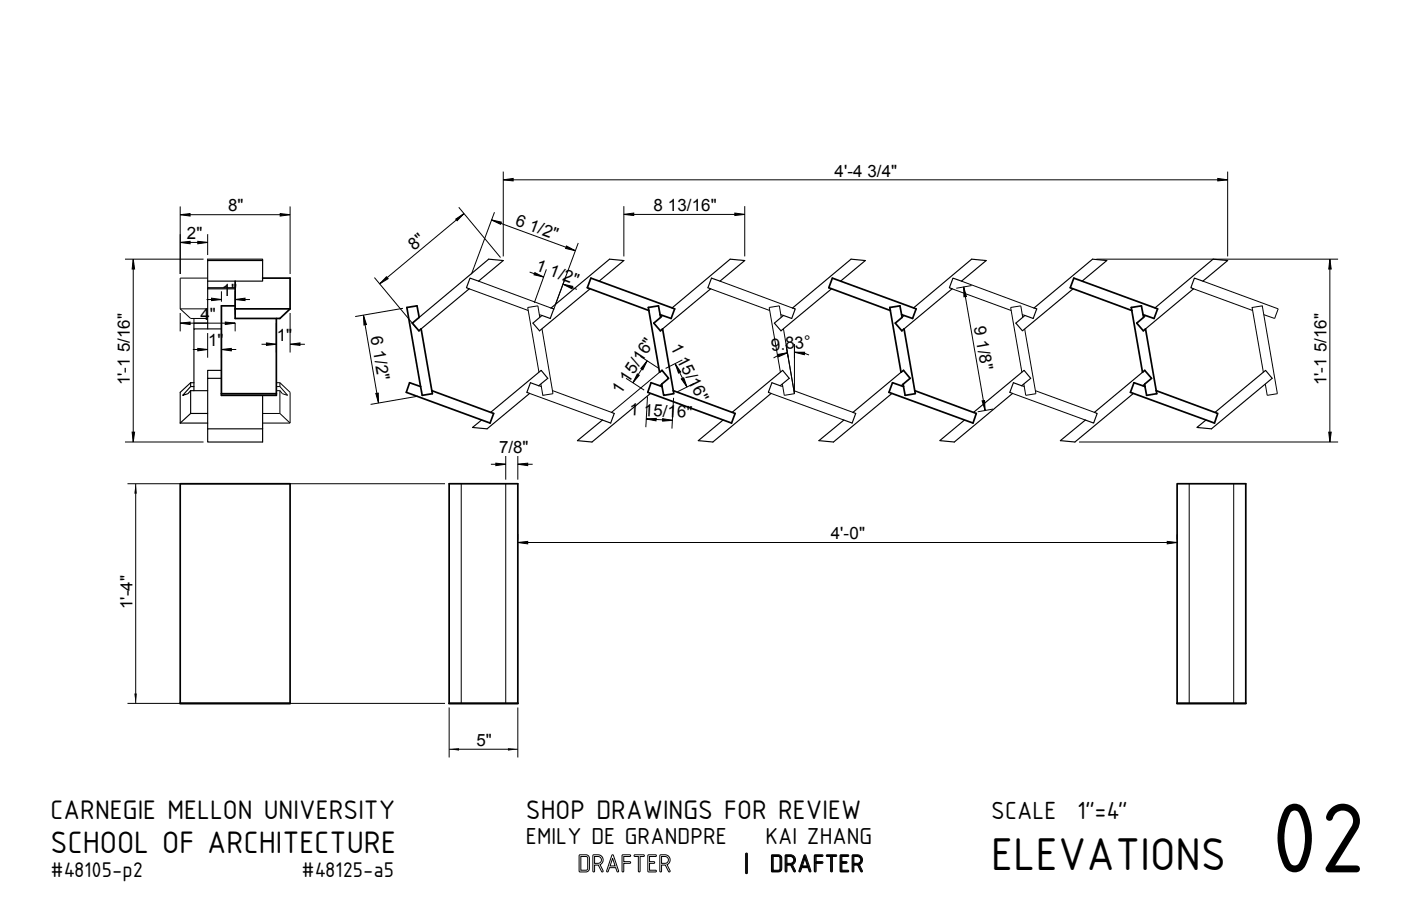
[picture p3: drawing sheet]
<svg xmlns="http://www.w3.org/2000/svg" width="432mm" height="279mm" viewBox="0 0 432 279" stroke-linecap="round" stroke-linejoin="round" font-family="sans-serif">
<defs><g id="words">
<text font-size="28.2" x="391.6" y="269">02</text>
<text font-size="13.1" x="305.5" y="268.2">ELEVATIONS</text>
<text font-size="8.8" x="15.6" y="263.1">SCHOOL OF ARCHITECTURE</text>
<g font-size="7.6">
<text x="15.6" y="252.6">CARNEGIE MELLON UNIVERSITY</text>
<text x="162.1" y="252.6">SHOP DRAWINGS FOR REVIEW</text>
</g>
<g font-size="7.1">
<text x="305.5" y="252.6">SCALE</text>
<text x="332" y="252.6">1”=4”</text>
<text x="229.3" y="268.9">|</text>
<text x="237.2" y="268.9">DRAFTER</text>
</g>
<g font-size="6.6">
<text x="162.1" y="260.4">EMILY DE GRANDPRE</text>
<text x="235.9" y="260.4">KAI ZHANG</text>
</g>
<g font-size="6">
<text x="15.6" y="270.4">#48105-p2</text>
<text x="92.9" y="270.4">#48125-a5</text>
</g>
<g font-size="5.2">
<text x="257.2" y="54.4">4'-4 3/4&quot;</text>
<text x="70.4" y="65.2">8&quot;</text>
<text x="201.4" y="65.1">8 13/16&quot;</text>
<text x="158.6" y="69.3" transform="rotate(20 158.6 69.3)">6</text>
<text x="162.7" y="70.8" transform="rotate(20 162.7 70.8)">1/2&quot;</text>
<text x="57.6" y="73.7">2&quot;</text>
<text x="127.7" y="77.3" transform="rotate(-40 127.7 77.3)">8&quot;</text>
<text x="164.8" y="83.4" transform="rotate(20 164.8 83.4)">1</text>
<text x="169" y="84.9" transform="rotate(20 169 84.9)">1/2&quot;</text>
<text x="68.4" y="91.4">1&quot;</text>
<text x="61.8" y="98.6">4&quot;</text>
<text x="300.1" y="100.8" transform="rotate(80 300.1 100.8)">9</text>
<text x="64.2" y="106.8">1&quot;</text>
<text x="85.3" y="105.2">1&quot;</text>
<text x="114.2" y="104.1" transform="rotate(80 114.2 104.1)">6</text>
<text x="206.6" y="106.9" transform="rotate(63 206.6 106.9)">1</text>
<text x="300.9" y="105.2" transform="rotate(80 300.9 105.2)">1/8&quot;</text>
<text x="115" y="108.4" transform="rotate(80 115 108.4)">1/2&quot;</text>
<text x="208.5" y="110.9" transform="rotate(63 208.5 110.9)">15/16&quot;</text>
<text x="237.8" y="108.2" transform="rotate(-5 237.8 108.2)">9.83°</text>
<text x="40" y="118.9" transform="rotate(-90 40 118.9)">1'-1 5/16&quot;</text>
<text x="193.7" y="118.3" transform="rotate(-57 193.7 118.3)">15/16&quot;</text>
<text x="408.9" y="118.9" transform="rotate(-90 408.9 118.9)">1'-1 5/16&quot;</text>
<text x="191.4" y="121.9" transform="rotate(-57 191.4 121.9)">1</text>
<text x="193.9" y="127.9" transform="rotate(3 193.9 127.9)">1</text>
<text x="198.3" y="128.2" transform="rotate(3 198.3 128.2)">15/16&quot;</text>
<text x="153.8" y="139.7">7/8&quot;</text>
<text x="256.1" y="166.3">4'-0&quot;</text>
<text x="40.8" y="187.9" transform="rotate(-90 40.8 187.9)">1'-4&quot;</text>
<text x="146.8" y="230">5&quot;</text>
</g>
</g></defs>
<path d="M55.5 216.9h33.9M138.4 216.9h21.2M362.8 216.9h21.2" fill="none" stroke="#000" stroke-width=".68"/>
<g fill="none" stroke="#000" stroke-width=".53">
<path d="M72.5 86.7v11.5h13.8l3.1-2.9M72.5 95.2h16.9M72.5 94.3h-4.3v27.6h17v-23.7M80.9 85.8h8.5v9.4M200 95.8l3.3 19 .7-.6 2.1 2.5-2.1 1.7v.8M200 95.8l-19-7.1 1.1-2.9 25.8 9.4-1.1 3-3.3-1.2M200 95.8l-.2-1 3.1-.5 .6 2.7M203.5 97l.1 .9-2.1 1.8 2 2.3 .7-.6 3.3 19.1M256.5 85.8l25.9 9.4-1.1 3-3.4-1.2-.5-2.7-3.2 .5 .2 1-19-7.1zM274.4 95.8l3.3 19 .8-.6 2 2.5-2.1 1.7 .1 .8M277.9 97l.1 .9-2.1 1.8 2.1 2.3 .6-.6 3.3 19.1M331 85.8l25.8 9.4-1.1 3-3.4-1.2-.5-2.7-3.1 .5 .1 1-18.9-7.1z"/>
<path d="M348.8 95.8l3.3 19 .7-.6 2.1 2.5-2.1 1.7 .1 .8M352.3 97l.2 .9-2.1 1.8 2 2.3 .7-.6 3.3 19.1M129.6 119.2l-3.4-1.2-1 3 25.8 9.5 1.1-3-19-7M129.6 119.2l-4.2-24.4 3.1-.5 .7 3.6-2.1 1.8 2 2.3 .7-.6 3.3 19.1M129.6 119.2l.5 2.7 3.2-.5-.2-.9M204 119.2l-3.3-1.2-1.1 3 25.9 9.5 1.1-3-19.1-7M204 119.2l.6 2.7 3.1-.5-.2-.9M278.5 119.2l.5 2.7 3.1-.5-.2-.9M278.5 119.2l-3.4-1.2-1.1 3 25.9 9.5 1-3-19-7M352.9 119.2l-3.4-1.2-1.1 3 25.9 9.5 1-3-18.9-7M352.9 119.2l.5 2.7 3.1-.5-.1-.9M68.2 121.4h17"/>
<path d="M55.5 216.9v-67.7h33.9v67.7M138.4 216.9v-67.7h21.2v67.7M362.8 216.9v-67.7h21.2v67.7"/>
</g>
<g fill="none" stroke="#000" stroke-width=".35">
<path d="M64 99.7h-4.2v1.7M64 89.1h8.5M64 80.3h16.9M64 89.1v12.3M72.5 88.7h-8.5v.4M80.9 80.3v-.4h-16.9v8.8M80.9 80.3v6.4h-16.9M129.2 97.9l21.4-18 4.5 .4-7.6 6.4-2.6-.9-1.1 2.9 .8 .4-14.8 12.3M184.7 86.7l7.6-6.4-4.4-.4-18.1 15.1 .9 .3-1.1 2.9-2.6-.9-2.7 2.4 2 2.3 15.6-12.9M204.2 97.3l-.6 .6M207.1 95l17.9-15.1 4.5 .4-7.6 6.4-2.6-.9-1.1 2.9 .8 .4-14.8 12.3M259.1 86.7l7.6-6.4-4.4-.4-18 15.1 .8 .3-1.1 2.9-2.5-.9-2.8 2.4 2 2.3 15.6-12.9"/>
<path d="M278.6 97.3l-.6 .6M281.5 95l18-15.1 4.5 .4-7.7 6.4-2.6-.9-1.1 2.9 .9 .4-14.9 12.3M333.5 86.7l7.6-6.4-4.4-.4-18 15.1 .8 .2-1.1 3-2.5-.9-2.8 2.4 2 2.3 15.6-12.9M353.1 97.3l-.6 .6M355.9 95l18-15.1 4.5 .4-7.6 6.4-2.7-.9-1.1 2.9 .9 .4-14.8 12.3M58.8 118v1.2h1M58.8 119.2l-2.5 2.7 1.6-.5 .9-.9M58.8 118h1M58.8 118l-3.3 3v9.5M68.2 101.4h-8.4v19.1M68.2 116.7h-4.2v15.5M68.2 114.2h-4.2v2.5"/>
<path d="M204 118.4l-.7 .6M277.7 114.8l-14.8 12.4 .8 .3-1.1 3-2.5-1-7.7 6.4 4.5 .4 18-15M278.4 118.4l-.7 .6M352.1 114.8l-14.8 12.4 .9 .3-1.1 3-2.6-1-7.7 6.4 4.5 .4 18-15M352.8 118.4l-.7 .6M55.5 130.5h8.5M58.8 120.5v7h5.2M58.8 127.5l-3.3 3M58.8 120.5h5.2M64 132.2h16.9M80.9 121.9v14.4h-16.9v-4.1M151.2 127.2l15.6-13 2 2.5-2.8 2.3-2.5-1-1.1 3 .8 .3-13.1 10.9-4.5-.4 2.8-2.3"/>
<path d="M200.5 121.3l-18 15-4.5-.4 7.7-6.4 2.5 1 1.1-3-.8-.3M225.6 127.2l15.6-13 2 2.5-2.7 2.3-2.6-1-1.1 3 .9 .3-18 15-4.5-.4 7.6-6.4M300.1 127.2l15.5-13 2.1 2.5-2.8 2.3-2.6-1-1.1 3 .9 .3-18 15-4.5-.4 7.7-6.4M374.5 127.2l15.6-13 2 2.5-18.7 15.5-4.5-.4 2.8-2.3"/>
</g>
<g fill="none" stroke="#000" stroke-width=".31">
<path d="M155.1 55.5l3.1-.5v.8zM155.1 52.9v26.2M155.1 55.5h223.3M375.3 55l3.1 .5-3.1 .3zM378.4 52.9v26.2M38.5 79.9h24.2M41.1 79.9l.4 3.1h-.8zM41.1 79.9v56.4M55.5 74.8l3.1-.4v.8zM55.5 66.2l3.1-.3v.7zM55.5 63.7v20.8M55.5 74.8h8.5"/>
<path d="M55.5 66.2h33.9M61 74.4l3 .4-3 .4zM64 72.2v6.5M86.4 65.9l3 .3-3 .4zM89.4 63.7v20.8M140.5 67.6l2.5-1.7-2.1 2.2zM141.4 63.9l12.9 15.5M143 65.9l-26 21.6M151.5 67.8l3 .7-.2 .7zM151.5 67.8l25.8 9.5M152.4 65.4l-7.1 19.2M174.6 75.9l2.7 1.4-3-.7z"/>
<path d="M178.2 74.9l-7.1 19.2M192.3 66.1l3-.4v.8zM192.3 63.6v15.5M192.3 66.1h37.2M226.5 65.7l3 .4-3 .4zM229.5 63.6v15.5M337.9 79.9h74.5M409.9 79.9l.4 3.1h-.8zM409.9 79.9v56.4M55.5 99.7l3.1-.4v.8zM55.5 95.2h8.5M55.5 96.5v5.7"/>
<path d="M55.5 99.7h17M59.8 98.2v1.5M63.7 92.4h4.5M64 85.8h-8.5v9.4l3.3 3h5.2M65.2 91.9l3 .5-3 .3zM68.2 89.8v3.2M69.4 99.3l3.1 .4-3.1 .4zM72.5 92.4h4.5M72.5 92.4l3-.5v.8zM72.5 89.8v7.2M72.5 99.6v2.6M85.2 99.6v9.1"/>
<path d="M89.4 96.5v12.2M112 97.2l.9 2.9-.7 .1zM112 97.2l4.7 27.1M115.4 85.6l12.9 15.5M119.1 85.3l.5 .6-2.6 1.6zM124.2 95.1l-14.7 2.5M144.6 89.1l18.2 6.7M147.5 86.7l22.3 8.3M163.2 83.9l4.4 1.5M164.8 84.1l2.8 1.3-3-.6zM166.2 97l.8 .3M166.4 97.9l-.6-3.6-3.2 .5 3.5 20"/>
<path d="M168.4 83.1l-3.7 10.3M173.5 87.6l4.3 1.6M173.5 87.6l3 .7-.2 .8zM174.4 85.3l-3.8 10.3M219 89.1l18.2 6.7M221.9 86.7l22.4 8.3M240.6 97l.9 .3M240.8 97.9l-.6-3.6-3.1 .5 3.4 20M293.5 89.1l18.2 6.7M296.3 86.7l22.4 8.3M297 88.5l.9 2.9-.8 .1zM297 88.5l6.6 38.1"/>
<path d="M299.5 88.1l-4.8 .8M315 97l.9 .3M315.2 97.9l-.6-3.6-3.1 .5 3.5 20M367.9 89.1l18.2 6.7M370.8 86.7l23.2 8.5-1.1 3-3.4-1.2M59.4 107.8h4.6M61 107.4l3 .4-3 .4zM64 102.7v7.6M68.2 107.8h4.6M68.2 107.8l3.1-.4v.8zM68.2 102.7v7.6M80.6 106.2h4.6"/>
<path d="M82.1 105.7l3.1 .5-3.1 .3zM85.2 118h1.1M85.2 119.2h1.1M86.3 119.2l2.3 2.7-1.6-.5-.7-.9h-1.1M86.3 118l3.1 3v9.5M86.3 118v1.2M89.4 106.2h4.6M89.4 106.2l3.1-.5v.8zM166 119l.9 .2M167 101.4l3.4 20-3.1 .5-.6-3.5M193 116.7l5.5 3.6M196.4 115.3l.6 .4-1.9 2.3z"/>
<path d="M197.4 109.9l5.5 3.6M199.5 111.3l-1.4 2.7-.6-.4zM199.5 111.3l-4.4 6.7M203.3 114.8l-14.8 12.4-18.2-6.7M208.1 112.2l1.7 2.5-.7 .4zM208.1 112.2l3.7 7.2M210 116.8l.7-.3 1.1 2.9zM210.3 111l-5.2 2.6M214 118.2l-5.2 2.6M239.7 109.3l3-.5-2.8 1.3zM240.5 119l.8 .2M241.1 118.4l.6 3.5 3.2-.5"/>
<path d="M241.5 101.4l3.4 20M242.2 106.3l.7 3.9M242.4 107.3l2.5 14.1M242.7 108.8a11.1 11.1 0 0 0-4.3 1.6M244.9 108.6a10.3 10.3 0 0 1 4.4 .9M244.9 108.6h3.1l-.1 .8zM244.9 106.1v15.3M314.9 119l.8 .2M315.8 101.4l3.5 20-3.2 .5-.5-3.5M389.4 114.8l-3.5-20 3.1-.5 4.7 27.1-3.1 .5-.6-3.5M38.5 136.3h24.2M40.7 133.3h.8l-.4 3z"/>
<path d="M80.9 130.5h8.5M80.9 127.5h5.4M86.3 120.5v7M86.3 127.5l3.1 3M115.8 121.3l.8-.1 .1 3.1zM128.9 122.2l-14.7 2.5M163.2 121.3l22.5 8.2M199.1 129.2l3.2-.2-.1 .8zM199.1 129.2l8.2 .4M199.6 122.3l-.5 9.4M204.2 129.1l3.1 .5-3.1 .3zM207.6 122.7l-.5 9.5"/>
<path d="M237.7 121.3l22.4 8.2M244.7 120.5l18.2 6.7M302.7 123.6l.7-.1 .2 3.1zM306.1 126.2l-4.8 .8M312.1 121.3l22.4 8.2M319.1 120.5l18.2 6.7M332.6 136.3h79.8M409.5 133.3h.8l-.4 3zM39.3 149.2h97.9M41.8 149.2v67.7M142.2 149.2v67.7M151.3 143.2h4.6"/>
<path d="M152.8 142.8l3.1 .4-3.1 .4zM155.9 140.6v7.3M155.9 149.2v67.7M159.6 143.2h4.6M159.6 143.2l3-.4v.8zM159.6 140.6v7.3M366.5 149.2v67.7M380.2 149.2v67.7M159.6 167.3l3-.3v.7zM159.6 164.8v1.6M159.6 167.3h203.2M359.7 167l3.1 .3-3.1 .4z"/>
<path d="M362.8 164.8v1.6M39.3 216.9h97.9M138.4 218.2v15.4M159.6 218.2v15.4M138.4 231.1h21.2M178.6 263.7l2-.1a1.07 1.07 0 0 1 1.1 1.1v3.1a1.07 1.07 0 0 1-1.1 1.1l-2.1-.2zM179 264.1h1.7l.4 .4v3.3l-.3 .5-1.8 .1zM182.8 263.7l1.5-.1a1.59 1.59 0 0 1 1.6 1.3 1.59 1.59 0 0 1-1 1.8l1 1.8a.27 .27 0 0 1-.2 .4 .27 .27 0 0 1-.3-.2l-1-1.9h-1.1v1.8a.26 .26 0 0 1-.3 .3 .26 .26 0 0 1-.3-.3zM183.3 264.1h1a1.06 1.06 0 0 1 1.1 1.1 1.06 1.06 0 0 1-1.1 1h-1zM188.7 263.7l.4 .1 1.5 4.7a.26 .26 0 0 1-.1 .4 .26 .26 0 0 1-.4-.2l-.3-1.1h-1.9l-.4 1.1a.26 .26 0 0 1-.4 .2 .26 .26 0 0 1-.1-.4zM188.8 264.7l.8 2.3h-1.6zM191.8 263.7l2.3-.1a.26 .26 0 0 1 .3 .3 .26 .26 0 0 1-.3 .2h-1.9v1.6h1.9a.26 .26 0 0 1 .3 .3 .26 .26 0 0 1-.3 .3h-1.9v2.3a.26 .26 0 0 1-.2 .3 .26 .26 0 0 1-.3-.3z"/>
<path d="M195.5 263.7l2.8-.1a.26 .26 0 0 1 .3 .3 .26 .26 0 0 1-.3 .2h-1v4.5a.26 .26 0 0 1-.3 .3 .26 .26 0 0 1-.3-.3v-4.5h-1.1zM199.7 263.7l2.3-.1a.26 .26 0 0 1 .3 .3 .26 .26 0 0 1-.3 .2h-1.8v1.6h1.3a.26 .26 0 0 1 .3 .3 .26 .26 0 0 1-.3 .3h-1.3v2.1h1.8a.26 .26 0 0 1 .3 .2 .26 .26 0 0 1-.3 .3l-2.3-.2zM203.4 263.7l1.6-.1a1.59 1.59 0 0 1 1.5 1.3 1.59 1.59 0 0 1-.9 1.8l.9 1.8a.27 .27 0 0 1-.1 .4 .27 .27 0 0 1-.4-.2l-.9-1.9h-1.2v1.8a.26 .26 0 0 1-.3 .3 .26 .26 0 0 1-.2-.3zM203.9 264.1h1.1a1.06 1.06 0 0 1 1 1.1 1.06 1.06 0 0 1-1 1h-1.1zM229.9 263.2l.3-.1 .2 .2v5.9a.26 .26 0 0 1-.3 .2 .26 .26 0 0 1-.3-.2zM237.8 263.7l2.1-.1a1.07 1.07 0 0 1 1 1.1v3.1a1.07 1.07 0 0 1-1 1.1l-2.1-.2zM238.3 264.1h1.7l.4 .4v3.3l-.3 .5-1.8 .1zM242.1 263.7l1.5-.1a1.59 1.59 0 0 1 1.5 1.3 1.59 1.59 0 0 1-.9 1.8l1 1.8a.27 .27 0 0 1-.2 .4 .27 .27 0 0 1-.3-.2l-1-1.9h-1.2v1.8a.26 .26 0 0 1-.2 .3 .26 .26 0 0 1-.3-.3zM242.5 264.1h1.1a1.06 1.06 0 0 1 1 1.1 1.06 1.06 0 0 1-1 1h-1.1zM247.9 263.7l.4 .1 1.6 4.7a.26 .26 0 0 1-.1 .4 .26 .26 0 0 1-.4-.2l-.4-1.1h-1.9l-.3 1.1a.26 .26 0 0 1-.4 .2 .26 .26 0 0 1-.1-.4zM248.1 264.7l.8 2.3h-1.6zM251.1 263.7l2.3-.1a.26 .26 0 0 1 .2 .3 .26 .26 0 0 1-.2 .2h-1.9v1.6h1.9a.26 .26 0 0 1 .2 .3 .26 .26 0 0 1-.2 .3h-1.9v2.3a.26 .26 0 0 1-.2 .3 .26 .26 0 0 1-.3-.3z"/>
<path d="M254.8 263.7l2.8-.1a.26 .26 0 0 1 .3 .3 .26 .26 0 0 1-.3 .2h-1v4.5a.26 .26 0 0 1-.3 .3 .26 .26 0 0 1-.3-.3v-4.5h-1.1zM259 263.7l2.3-.1a.26 .26 0 0 1 .3 .3 .26 .26 0 0 1-.3 .2h-1.8v1.6h1.3a.26 .26 0 0 1 .3 .3 .26 .26 0 0 1-.3 .3h-1.3v2.1h1.8a.26 .26 0 0 1 .3 .2 .26 .26 0 0 1-.3 .3l-2.3-.2zM262.7 263.7l1.5-.1a1.59 1.59 0 0 1 1.6 1.3 1.59 1.59 0 0 1-.9 1.8l.9 1.8a.27 .27 0 0 1-.1 .4 .27 .27 0 0 1-.4-.2l-1-1.9h-1.1v1.8a.26 .26 0 0 1-.3 .3 .26 .26 0 0 1-.3-.3zM263.2 264.1h1a1.06 1.06 0 0 1 1.1 1.1 1.06 1.06 0 0 1-1.1 1h-1z"/>
</g>
<g fill="#000">
<path d="M155.1 55.5l3.1-.5v.8zM375.3 55l3.1 .5-3.1 .3zM41.1 79.9l.4 3.1h-.8zM55.5 74.8l3.1-.4v.8zM55.5 66.2l3.1-.3v.7zM61 74.4l3 .4-3 .4zM86.4 65.9l3 .3-3 .4zM140.5 67.6l2.5-1.7-2.1 2.2zM151.5 67.8l3 .7-.2 .7zM174.6 75.9l2.7 1.4-3-.7zM192.3 66.1l3-.4v.8zM226.5 65.7l3 .4-3 .4z"/>
<path d="M409.9 79.9l.4 3.1h-.8zM55.5 99.7l3.1-.4v.8zM65.2 91.9l3 .5-3 .3zM72.5 92.4l3-.5v.8zM69.4 99.3l3.1 .4-3.1 .4zM112 97.2l.9 2.9-.7 .1zM119.1 85.3l.5 .6-2.6 1.6zM164.8 84.1l2.8 1.3-3-.6zM173.5 87.6l3 .7-.2 .8zM297 88.5l.9 2.9-.8 .1zM61 107.4l3 .4-3 .4zM68.2 107.8l3.1-.4v.8z"/>
<path d="M82.1 105.7l3.1 .5-3.1 .3zM89.4 106.2l3.1-.5v.8zM196.4 115.3l.6 .4-1.9 2.3zM199.5 111.3l-1.4 2.7-.6-.4zM208.1 112.2l1.7 2.5-.7 .4zM210 116.8l.7-.3 1.1 2.9zM239.7 109.3l3-.5-2.8 1.3zM244.9 108.6h3.1l-.1 .8zM40.7 133.3h.8l-.4 3zM115.8 121.3l.8-.1 .1 3.1zM199.1 129.2l3.2-.2-.1 .8zM204.2 129.1l3.1 .5-3.1 .3z"/>
<path d="M302.7 123.6l.7-.1 .2 3.1zM409.5 133.3h.8l-.4 3zM41.8 149.2l.4 3h-.8zM152.8 142.8l3.1 .4-3.1 .4zM159.6 143.2l3-.4v.8zM159.6 167.3l3-.3v.7zM359.7 167l3.1 .3-3.1 .4zM41.4 213.9h.8l-.4 3zM138.4 231.1l3.1-.4v.8zM156.5 230.7l3.1 .4-3.1 .4z"/>
</g>
<use href="#words"/>
</svg>
